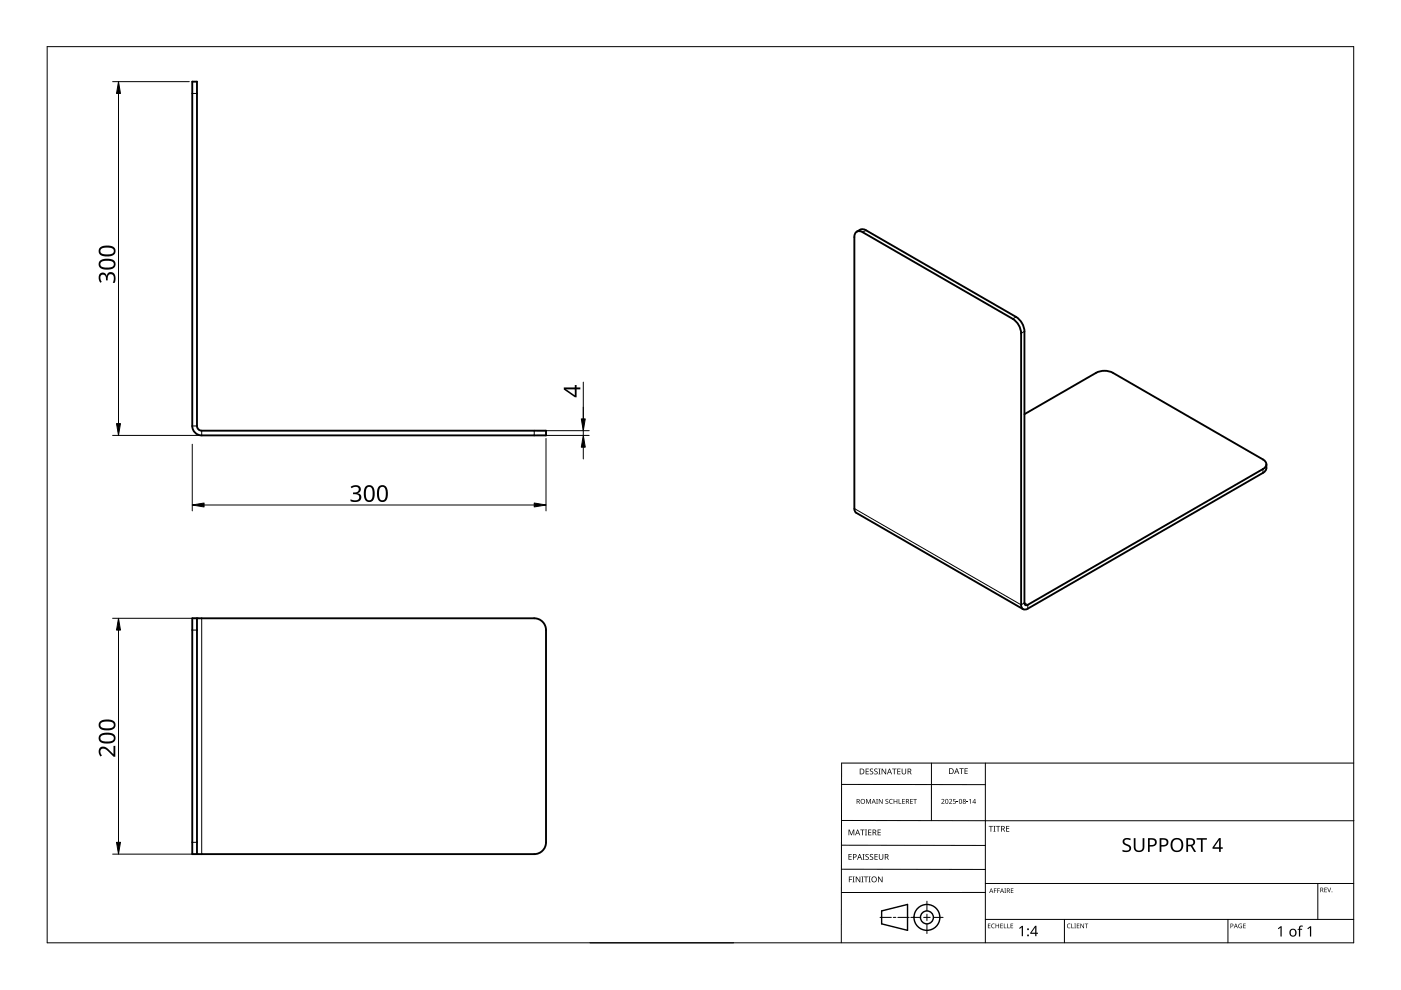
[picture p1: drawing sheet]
<svg xmlns="http://www.w3.org/2000/svg" width="297mm" height="210mm" viewBox="0 0 297 210" stroke-linecap="round" stroke-linejoin="round" font-family="sans-serif">
<path d="M40.8 19.8h1M183.6 48.8l-.7 .4M215.4 67.2l-.7 .4M217.2 70.3l-.7 .4M40.8 90.3h1M42.8 91.3v1M113.3 91.3v1M267.8 99.5v.8M181.1 107.8l35.4 20.4 .7-.4 .7 .4v.9M40.8 133.6h1M42.8 131.1v50M40.8 178.6h1" fill="none" stroke="#000" stroke-width=".21"/>
<path d="M40.8 17.3h1v73a1 1 0 0 0 1 1h73v1h-73a2 2 0 0 1-2-2zM181.7 49.1a1.53 1.53 0 0 1 1.9-.3l31.8 18.4a3.9 3.9 0 0 1 1.8 3.1v57.5l.2 .5 .5-.1 49.9-28.7a1.08 1.08 0 0 0 .7-1.1 1.08 1.08 0 0 0-.7-1l-31.9-18.4a3.9 3.9 0 0 0-3.5 0l-15.2 8.8M268.5 98.4a1.53 1.53 0 0 1-.7 1.9l-49.9 28.8a.86 .86 0 0 1-1 .1 .86 .86 0 0 1-.4-1v-57.5a3.9 3.9 0 0 0-1.8-3.1l-31.8-18.4a1.08 1.08 0 0 0-1.2-.1 1.08 1.08 0 0 0-.6 1.2v57.5l.1 .6 .4 .3 35.3 20.5M40.8 131.1h72.5a2.5 2.5 0 0 1 2.5 2.5v45a2.5 2.5 0 0 1-2.5 2.5h-72.5zM41.8 131.1v50" fill="none" stroke="#000" stroke-width=".4"/>
<path d="M10 9.9h277v190h-277z" fill="none" stroke="#000" stroke-width=".21"/>
<g fill="none" stroke="#000" stroke-width=".21">
<path d="M178.4 179.2l30.5 .1M178.4 166.3l30.5 .1M178.5 174h108.6M197.5 161.8v12.2M208.9 161.8v38.1M287 161.8h-108.6v38.1M125.1 199.9h30.5M178.4 184.3h30.5M186.6 194.5h2.4M189.4 194.5h.5M190.4 194.5h2.4M193.1 194.5h2.1"/>
<path d="M195.8 194.5h1.4M196.5 191.1v2M196.5 193.8v1.4M196.5 195.9v2M197.9 194.5h2.1M208.9 189.2h-30.5M208.9 187.3h78.1M208.9 194.9h78.1M225.7 194.9v5M260.4 194.9v5M279.4 187.3v7.6"/>
</g>
<g fill="none" stroke="#000" stroke-width=".3">
<path d="M186.9 193.1l5.5-1.3v5.5l-5.5-1.4z"/>
<circle cx="196.5" cy="194.5" r="1.37"/>
<circle cx="196.5" cy="194.5" r="2.74"/>
</g>
<g fill="#000">
<path d="M179.9 175.9h.2l.4 1 .4-1h.2v1.2h-.1v-1.1l-.4 1.1h-.2l-.4-1.1 .1 1.1h-.2zM182.4 175.9h.9v.1h-.4v1.1h-.1v-1.1h-.4zM183.4 175.9h.4l-.1 .1v1l.1 .1h-.4l.1-.1v-1zM183.6 169.4h.2l.3 .8 .4-.8h.2v1h-.2v-.9l-.4 .9-.4-.9 .1 .9h-.2zM183.5 163h.7v.1h-.5v.4h.5v.1h-.5v.4h.5v.2h-.7zM184.1 175.9h.6v.1h-.5v.4h.5v.1h-.5v.5h.5v.1h-.6zM184.5 163.1l.4-.2 .2 .1v.1a.25 .25 0 0 0-.4-.1 .25 .25 0 0 0 0 .4 .4 .4 0 0 1 .5 .3 .4 .4 0 0 1-.3 .5 .4 .4 0 0 1-.5-.2h.1a.27 .27 0 0 0 .4 .1 .27 .27 0 0 0-.1-.4l-.3-.3zM185.4 163.1l.4-.2 .3 .1-.1 .1a.25 .25 0 0 0-.4-.1 .25 .25 0 0 0 0 .4 .4 .4 0 0 1 .5 .3 .4 .4 0 0 1-.3 .5 .4 .4 0 0 1-.5-.2h.1a.27 .27 0 0 0 .4 .1 .27 .27 0 0 0 0-.4l-.4-.3zM185.8 169.4h.3l-.1 .1v.8l.1 .1h-.3l.1-.1zM186.2 163h.5l-.2 .1v1l.2 .1h-.5l.2-.1v-1zM186.1 175.9h.6v.1h-.5v.4h.5v.1h-.5v.5h.5v.1h-.6zM186.3 169.4h.2l.5 .8v-.8h.1v1h-.1l-.6-.8v.8h-.1z"/>
<path d="M186.9 163h.2l.6 1v-1h.2v1.2h-.2l-.6-1v1h-.2zM187.8 169.5l.3-.1h.2v.2a.25 .25 0 0 0-.3-.1 .25 .25 0 0 0-.1 .3 .25 .25 0 0 0 .3 .1 .32 .32 0 0 1 0 .5 .32 .32 0 0 1-.5-.1 .25 .25 0 0 0 .4 .1 .25 .25 0 0 0 0-.4l-.3-.2zM188.6 169.5l.4-.1h.3l-.1 .2a.41 .41 0 0 0-.6 .3 .41 .41 0 0 0 .6 .4 .48 .48 0 0 1-.6-.1 .48 .48 0 0 1 0-.7zM189.1 163h1v.1h-.4v1.1h-.2v-1.1h-.4zM189.5 169.4h.1v.4h.5v-.4h.1v1h-.1v-.5h-.5v.5h-.1zM190.5 169.4h.2v.9h.4v.1h-.6zM190.2 163h.7v.1h-.5v.4h.5v.1h-.5v.4h.5v.2h-.7zM191.3 169.4h.5v.1h-.4v.3h.4v.1h-.4v.4h.4v.1h-.5zM191.2 163h.1v.8a.32 .32 0 0 0 .3 .3 .32 .32 0 0 0 .4-.4v-.7h.1v.7a.47 .47 0 0 1-.5 .5 .47 .47 0 0 1-.4-.5zM193 169.4h.5v.1h-.4v.3h.4v.1h-.4v.4h.4v.1h-.5zM193.6 169.4h.8v.1h-.3v.9h-.2v-.9h-.3zM199.6 169.5a.37 .37 0 0 1 .6 0 .37 .37 0 0 1-.3 .6l-.2 .2h.5v.1h-.6l.2-.4a.27 .27 0 0 0 .3-.3 .27 .27 0 0 0-.4-.1z"/>
<path d="M201.2 169.5a.37 .37 0 0 1 .6 0 .37 .37 0 0 1-.2 .6l-.2 .2h.5v.1h-.7l.3-.4a.27 .27 0 0 0 .3-.3 .27 .27 0 0 0-.5-.1zM202.1 169.4h.5v.1h-.4v.3a.34 .34 0 0 1 .5 .2 .34 .34 0 0 1-.2 .4 .34 .34 0 0 1-.5-.1 .29 .29 0 0 0 .5 0 .29 .29 0 0 0 0-.4 .29 .29 0 0 0-.4 0zM202.8 170l.4 .1zM203.4 162.9h.9v.1h-.4v1.1h-.1v-1.1h-.4zM204.9 170l.4 .1zM204.5 162.9h.7v.1h-.5v.4h.4v.1h-.4v.5h.5v.1h-.7zM205.5 169.6l.3-.2v1h-.1v-.9zM209.6 175.1h.9v.2h-.3v1h-.2v-1h-.4zM210.6 175.1h.5l-.2 .1v1l.2 .1h-.5l.2-.1v-1zM211.2 175.1h.9v.2h-.4v1h-.2v-1h-.3zM213.3 175.1h.7v.2h-.5v.3h.5v.2h-.5v.4h.5v.1h-.7zM238.2 178a1.38 1.38 0 0 1 1.6-.2l-.2 .3-.3-.1a.55 .55 0 0 0-.9 .3 .55 .55 0 0 0 .6 .7 .88 .88 0 0 1 .8 1.1 .88 .88 0 0 1-1.3 .6l-.5-.2v-.3h.2a.82 .82 0 0 0 1.3-.3l-.2-.4-.4-.2a.88 .88 0 0 1-.7-1.3z"/>
<path d="M240.4 177.7h.3v1.9a.76 .76 0 0 0 .8 .7 .76 .76 0 0 0 .8-.7v-1.9h.3v1.9a1.12 1.12 0 0 1-1.1 1.1 1.12 1.12 0 0 1-1.1-1.1zM180 185.8h.7v.2h-.6v.4h.5v.1h-.5v.6h-.1zM179.9 181.1h.7v.1h-.5v.4h.4v.1h-.4v.5h.5v.1h-.7zM180.8 185.8h.4l-.1 .2v.9l.1 .2h-.4l.1-.2v-.9zM181.4 185.8h.2l.7 1.1v-1.1h.1v1.3h-.2l-.6-1v1h-.2zM182.6 185.8h.5l-.2 .2v.9l.2 .2h-.5l.2-.2v-.9zM182.9 181.1h.4l-.1 .1v1l.1 .1h-.4l.1-.1v-1zM183.2 185.8h.9v.2h-.4v1.1h-.2v-1.1h-.3zM183.5 181.2l.5-.1h.2v.2a.25 .25 0 0 0-.4-.1 .25 .25 0 0 0 0 .4 .4 .4 0 0 1 .4 .3 .4 .4 0 0 1-.2 .4 .4 .4 0 0 1-.5-.2 .27 .27 0 0 0 .5 .1 .27 .27 0 0 0-.1-.4l-.4-.3zM184.2 185.8h.4l-.1 .2v.9l.1 .2h-.4l.1-.2v-.9zM184.5 181.2l.4-.1h.2v.2a.25 .25 0 0 0-.4-.1 .25 .25 0 0 0 0 .4 .4 .4 0 0 1 .5 .3 .4 .4 0 0 1-.3 .4 .4 .4 0 0 1-.5-.2h.1a.27 .27 0 0 0 .4 .1 .27 .27 0 0 0-.1-.4l-.3-.3zM185.4 181.1h.7v.1h-.5v.4h.5v.1h-.5v.5h.5v.1h-.7z"/>
<path d="M186.2 185.8h.1l.7 1.1v-1.1h.1v1.3h-.2l-.6-1v1h-.1zM186.3 181.1h.2v.8a.32 .32 0 0 0 .3 .3 .32 .32 0 0 0 .3-.3v-.8h.2v.8a.47 .47 0 0 1-.5 .4 .47 .47 0 0 1-.5-.4zM209.5 195.8h.5l-.4 .1v.3h.4l-.4 .1v.4l.4 .1h-.5zM210.3 196l.3-.2 .3 .1v.1a.39 .39 0 0 0-.6 .3 .39 .39 0 0 0 .6 .4 .46 .46 0 0 1-.7-.1 .46 .46 0 0 1 .1-.6zM210.7 188.4h.6l-.4 .1v.3h.4l-.4 .1v.4h-.2zM211.4 188.4h.6l-.4 .1v.3h.4l-.4 .1v.4h-.2zM211.1 195.8h.1v.4h.5v-.4h.1v1h-.1v-.5h-.5v.5h-.1zM212.1 195.8h.5l-.4 .1v.3h.4l-.4 .1v.4l.4 .1h-.5zM212.8 195.8h.2v.9l.4 .1h-.6zM212.9 188.4h.4l-.1 .1 .1 .8h-.4l.2-.1zM213.6 195.8h.1v.9l.4 .1h-.5zM214.3 195.8h.5l-.4 .1v.3h.4l-.4 .1v.4l.4 .1h-.5z"/>
<path d="M214.3 188.4h.6l-.5 .1v.3h.4l-.4 .1v.3l.5 .1h-.6zM216.1 196.8l.6-.5h.2v2.2h-.3v-1.9l-.4 .3zM226.3 196l.4-.2 .3 .1-.1 .1a.39 .39 0 0 0-.6 .3 .39 .39 0 0 0 .6 .4 .46 .46 0 0 1-.6-.1 .46 .46 0 0 1 0-.6zM227.1 195.8h.2v.9l.4 .1h-.6zM227.8 195.8h.3l-.1 .1 .1 .9h-.3l.1-.1zM228.3 195.8h.5l-.4 .1v.3h.4l-.4 .1v.4l.4 .1h-.5zM229.1 195.8h.1l.5 .8v-.8h.1v1h-.1l-.5-.8v.8h-.1zM230 195.8h.7l-.3 .1v.9h-.1v-.9zM253.7 177.7h2.2v.3h-.9v2.6h-.4v-2.6h-.9zM262.7 196l.6-.1-.1 .1a.4 .4 0 0 0-.5 .3 .4 .4 0 0 0 .5 .4v-.3l-.2-.1h.3v.5a.53 .53 0 0 1-.7-.1 .53 .53 0 0 1 .1-.7zM263.6 195.8h.5l-.4 .1v.3h.4l-.4 .1v.4l.4 .1h-.5zM270.9 196.8l.6-.4h.2v2.2h-.2v-1.9l-.4 .3z"/>
<path d="M275.5 196.4l.7-.1v.2h-.4l-.1 .2v.2h.4v.2h-.4v1.5h-.3v-1.5h-.3l.3-.2zM277.2 196.8l.6-.4h.2v2.2h-.3v-1.9l-.4 .3zM280.8 188.2h.5l-.4 .1v.3h.4l-.4 .1v.4l.4 .1h-.5zM281.4 188.2h.1l.3 .8 .3-.8h.1l-.3 1h-.1z"/>
<path d="M181.6 169.4h.3a.29 .29 0 0 1 .4 .2 .29 .29 0 0 1-.2 .4l.3 .4h-.2l-.2-.4h-.2v.4h-.2zM181.8 169.5v.4h.1a.2 .2 0 0 0 .2-.2 .2 .2 0 0 0-.2-.2z"/>
<path d="M181.8 175.9h.1l.5 1.2h-.2l-.1-.4h-.5l-.2 .4h-.1zM181.8 176l-.2 .6h.4z"/>
<path d="M182.3 163h.4a.61 .61 0 0 1 .6 .6 .61 .61 0 0 1-.7 .6h-.3zM182.4 163.1v.9h.2a.48 .48 0 0 0 .5-.4 .48 .48 0 0 0-.5-.5z"/>
<path d="M182.4 169.9a.51 .51 0 0 1 1 0 .51 .51 0 0 1-1 0zM182.6 169.9a.4 .4 0 0 0 .8 0 .4 .4 0 0 0-.8 0z"/>
<path d="M185 175.9h.3a.35 .35 0 0 1 .5 .2 .35 .35 0 0 1-.3 .5l.4 .5h-.2l-.3-.5h-.2v.5h-.2zM185.2 176v.5h.1a.23 .23 0 0 0 .3-.3 .23 .23 0 0 0-.3-.2z"/>
<path d="M185.2 169.4l.5 1-.3-.3h-.4l-.2 .3zM185.2 169.5l-.1 .5h.3z"/>
<path d="M188.5 163h.2l.4 1.2h-.1l-.2-.4h-.5l-.1 .4h-.2zM188.6 163.1l-.2 .6h.4z"/>
<path d="M192.1 169.4h.3a.29 .29 0 0 1 .3 .2 .29 .29 0 0 1-.2 .4l.3 .4h-.1l-.3-.4h-.2v.4h-.1zM192.2 169.5v.4h.2a.2 .2 0 0 0 .2-.2 .2 .2 0 0 0-.3-.2z"/>
<path d="M192.4 163h.4a.35 .35 0 0 1 .4 .2 .35 .35 0 0 1-.2 .4l.3 .6h-.2l-.3-.5h-.2v.5h-.2zM192.6 163.1v.4h.2a.23 .23 0 0 0 .3-.2 .23 .23 0 0 0-.3-.2z"/>
<path d="M200.5 169.5l.3-.1 .2 .2v.5l-.2 .3h-.2l-.2-.2zM200.6 169.6l-.1 .1a.37 .37 0 0 0 0 .4 .37 .37 0 0 0 .4 .2 .4 .4 0 0 0 .1-.5 .4 .4 0 0 0-.4-.2z"/>
<path d="M201.2 162.9h.4a.61 .61 0 0 1 .6 .6 .61 .61 0 0 1-.6 .6h-.4zM201.4 163v1h.1a.48 .48 0 0 0 .5-.5 .48 .48 0 0 0-.4-.5z"/>
<path d="M202.8 162.9h.1l.5 1.2h-.2l-.1-.4h-.5l-.1 .4h-.2zM202.8 163l-.1 .6h.3z"/>
<path d="M203.4 169.5l.4-.1 .1 .2 .1 .5-.2 .3h-.3l-.2-.2zM203.5 169.6v.1a.37 .37 0 0 0-.1 .4 .37 .37 0 0 0 .4 .2 .4 .4 0 0 0 .1-.5 .4 .4 0 0 0-.4-.2z"/>
<path d="M204.2 169.5a.29 .29 0 0 1 .5-.1 .29 .29 0 0 1-.1 .5 .29 .29 0 0 1 .1 .4 .29 .29 0 0 1-.5 0 .29 .29 0 0 1 .1-.4zM204.2 170.2a.2 .2 0 0 0 .4 0 .2 .2 0 0 0-.4 0zM204.3 169.7a.17 .17 0 0 0 .3 0 .17 .17 0 0 0-.3 0z"/>
<path d="M206.7 169.4h.1v.7h.1l-.1 .3h-.1v-.2h-.5zM206.7 169.5l-.4 .6h.4z"/>
<path d="M212.3 175.1h.3a.35 .35 0 0 1 .4 .3 .35 .35 0 0 1-.2 .4l.3 .5h-.2l-.3-.5h-.2v.5h-.1zM212.4 175.2v.5h.2a.23 .23 0 0 0 .3-.2 .23 .23 0 0 0-.3-.3z"/>
<path d="M243.4 177.7h.8a.92 .92 0 0 1 1.1 .9 .92 .92 0 0 1-1.2 .9h-.3v1.1h-.4zM243.8 178v1.2a.73 .73 0 0 0 .8-.1 .73 .73 0 0 0 .2-.8l-.3-.2z"/>
<path d="M245.9 177.7h.7a.92 .92 0 0 1 1.1 .9 .92 .92 0 0 1-1.1 .9h-.4v1.1h-.3zM246.2 178v1.2a.73 .73 0 0 0 .9-.1 .73 .73 0 0 0 .2-.8l-.4-.2z"/>
<path d="M248.5 178.1a1.44 1.44 0 0 1 1.9-.2 1.44 1.44 0 0 1 .4 1.9 1.39 1.39 0 0 1-1.9 .8 1.39 1.39 0 0 1-.7-1.9zM248.9 178.2a1.23 1.23 0 0 0 .5 2.1 1.23 1.23 0 0 0 1.1-.9 1.23 1.23 0 0 0-.6-1.3l-.6-.1z"/>
<path d="M251.5 177.7h.8a.84 .84 0 0 1 1.1 .6 .84 .84 0 0 1-.6 1l.8 1.3h-.4l-.7-1.2h-.6v1.2h-.4zM251.9 178v1.1h.4a.56 .56 0 0 0 .7-.5 .56 .56 0 0 0-.7-.6z"/>
<path d="M258.5 177.7h.3v1.9h.4v.4h-.4v.6h-.3v-.6h-1.4v-.3zM258.5 178.1l-1.1 1.5h1.1z"/>
<path d="M180.8 181.1h.4a.41 .41 0 0 1 .4 .5 .41 .41 0 0 1-.6 .2v.5h-.2zM181 181.2v.5a.29 .29 0 0 0 .5-.3 .29 .29 0 0 0-.5-.2z"/>
<path d="M182.2 181.1h.1l.5 1.2h-.2l-.1-.4h-.5l-.1 .4h-.2zM182.3 181.2l-.2 .6h.3z"/>
<path d="M184.7 186.5a.61 .61 0 0 1 1.2 0 .61 .61 0 0 1-1.2 0zM184.9 186.5a.45 .45 0 0 0 .9 0 .45 .45 0 0 0-.9 0z"/>
<path d="M187.6 181.1h.3a.35 .35 0 0 1 .5 .2 .35 .35 0 0 1-.3 .4l.4 .6h-.2l-.3-.5h-.3v.5h-.1zM187.7 181.2v.5h.2a.23 .23 0 0 0 .3-.3 .23 .23 0 0 0-.3-.2z"/>
<path d="M210.1 188.4l.5 .9-.2-.3h-.4l-.3 .3zM210.2 188.5l-.2 .4h.3z"/>
<path d="M212.4 188.4l.5 .9-.3-.3h-.3l-.3 .3zM212.4 188.5l-.1 .4h.3z"/>
<path d="M213.5 188.4h.2a.28 .28 0 0 1 .4 .2 .28 .28 0 0 1-.2 .3l.3 .4-.4-.4h-.2v.4h-.1zM213.6 188.5v.3h.1a.19 .19 0 0 0 .3-.2 .19 .19 0 0 0-.3-.1z"/>
<path d="M219.5 196.3h.2v1.5h.4v.2h-.4v.5h-.2v-.5h-1.1v-.2zM219.5 196.6l-.8 1.2h.8z"/>
<path d="M260.9 195.8h.2a.32 .32 0 0 1 .4 .4 .32 .32 0 0 1-.5 .2v.4h-.1zM261 195.9v.4a.24 .24 0 0 0 .4-.2 .24 .24 0 0 0-.4-.2z"/>
<path d="M262 195.8l.4 1-.2-.3h-.4l-.2 .3zM262 196l-.1 .4h.3z"/>
<path d="M273.6 197.1a.82 .82 0 0 1 1.2 .1 .82 .82 0 0 1-.2 1.2 .82 .82 0 0 1-1.2-.4zM273.8 197.2a.6 .6 0 0 0-.1 .8 .6 .6 0 0 0 .8 .2l.1-.3a.53 .53 0 0 0-.1-.6 .53 .53 0 0 0-.7-.1z"/>
<path d="M279.9 188.2h.3a.28 .28 0 0 1 .3 .2 .28 .28 0 0 1-.1 .3l.2 .5-.3-.4h-.2v.4h-.2zM280.1 188.3v.4h.1a.19 .19 0 0 0 .2-.2 .19 .19 0 0 0-.2-.2z"/>
<circle cx="218" cy="198.3" r=".2"/>
<circle cx="218" cy="197" r=".2"/>
<circle cx="282.4" cy="189.1" r=".09"/>
</g>
<g fill="none" stroke="#000" stroke-width=".21">
<path d="M23.9 17.3h16.2M25.1 19.8v70M23.9 92.3h18.2M40.8 94.2v14.1M113.9 92.3h11M113.9 91.3h11M115.8 92.9v15.4M123.7 81v11.3M123.7 94.8v2.5M43.3 107.1h70M23.9 131.1h18.2M25.1 133.6v45"/>
<path d="M23.9 181.1h18.2"/>
</g>
<path d="M25.1 17.3l.4 2.5h-.8zM24.7 89.8h.8l-.4 2.5zM123.7 92.3l.4 2.5h-.8zM123.3 88.8h.8l-.4 2.5zM40.8 107.1l2.5-.4v.8zM113.3 106.7l2.5 .4-2.5 .4zM25.1 131.1l.4 2.5h-.8zM24.7 178.6h.8l-.4 2.5z" fill="#000" stroke="#000" stroke-width=".21"/>
<g fill="#000">
<path d="M21.1 58.1a.85 .85 0 0 1 .9-.3 .85 .85 0 0 1 .6 .7 .93 .93 0 0 1 1.1-.8 .93 .93 0 0 1 .8 1l-.2 1.3h-.4a1.24 1.24 0 0 0-.3-1.9 .71 .71 0 0 0-.8 1v.3h-.3a.81 .81 0 0 0-.1-.8 .81 .81 0 0 0-.8-.3 1.02 1.02 0 0 0 0 1.4l-.3 .3a1.65 1.65 0 0 1-.2-1.9zM74.3 103.2a1.25 1.25 0 0 1 1.3-.4 1.25 1.25 0 0 1 .9 .9 .85 .85 0 0 1-.7 .9 .93 .93 0 0 1 .8 1 .93 .93 0 0 1-1 .8l-1.3-.1v-.4a1.24 1.24 0 0 0 1.8-.3 .71 .71 0 0 0-.9-.8h-.4v-.4a.81 .81 0 0 0 .9-.1 .81 .81 0 0 0 .3-.8 1.02 1.02 0 0 0-1.4 0zM21.2 158.6a1.5 1.5 0 0 1 2.1 .6l.8 .7v-1.8h.4v2.4h-.4l-1.1-1.2a.98 .98 0 0 0-1.7-.2v.5l.3 .6-.3 .2a1.47 1.47 0 0 1-.1-1.8z"/>
<path d="M21.2 55.3a2.6 2.6 0 0 1 3.2 .2 1.22 1.22 0 0 1-.2 1.3 1.22 1.22 0 0 1-1.3 .4 1.53 1.53 0 0 1-2-1zM21.5 55.6a.75 .75 0 0 0 0 .9 .75 .75 0 0 0 .9 .2h1a.69 .69 0 0 0 .7-.7 .69 .69 0 0 0-.8-.7h-1.2z"/>
<path d="M21.2 52.5a2.6 2.6 0 0 1 3.2 .2 1.22 1.22 0 0 1-.2 1.3 1.22 1.22 0 0 1-1.3 .4 1.53 1.53 0 0 1-2-1zM21.5 52.8a.75 .75 0 0 0 0 .9 .75 .75 0 0 0 .9 .2h1a.69 .69 0 0 0 .7-.7 .69 .69 0 0 0-.8-.7h-1.2z"/>
<path d="M119.5 82.1h2.4v-.5h.4v.5h.7v.5h-.7v1.6h-.4l-2.4-1.6zM120 82.5l1.9 1.3v-1.2z"/>
<path d="M77.6 103.1a1.16 1.16 0 0 1 1.3-.1 1.16 1.16 0 0 1 .5 1.2 1.69 1.69 0 0 1-1 2.2 1.27 1.27 0 0 1-1.3-1.5l.1-1.2zM77.8 103.4a2.16 2.16 0 0 0 .3 2.7 .82 .82 0 0 0 .9-1.1 1.35 1.35 0 0 0-.7-1.8z"/>
<path d="M80.4 103.1a1.16 1.16 0 0 1 1.3-.1 1.16 1.16 0 0 1 .5 1.2 1.69 1.69 0 0 1-1 2.2 1.27 1.27 0 0 1-1.3-1.5l.1-1zM80.6 103.4a2.16 2.16 0 0 0 .3 2.7 .82 .82 0 0 0 .9-1.1 1.35 1.35 0 0 0-.7-1.8z"/>
<path d="M21.2 155.8a2.59 2.59 0 0 1 3.2 .2 1.22 1.22 0 0 1-.2 1.3 1.22 1.22 0 0 1-1.3 .3 1.53 1.53 0 0 1-2-1zM21.5 156a.75 .75 0 0 0 0 1 .75 .75 0 0 0 .9 .2h1a.69 .69 0 0 0 .7-.7 .69 .69 0 0 0-.8-.7h-1.2z"/>
<path d="M21.2 153a2.6 2.6 0 0 1 3.2 .2 1.22 1.22 0 0 1-.2 1.3 1.22 1.22 0 0 1-1.3 .4 1.53 1.53 0 0 1-2-1zM21.5 153.3a.75 .75 0 0 0 0 .9 .75 .75 0 0 0 .9 .2h1a.69 .69 0 0 0 .7-.7 .69 .69 0 0 0-.8-.7h-1.2z"/>
</g>
</svg>
